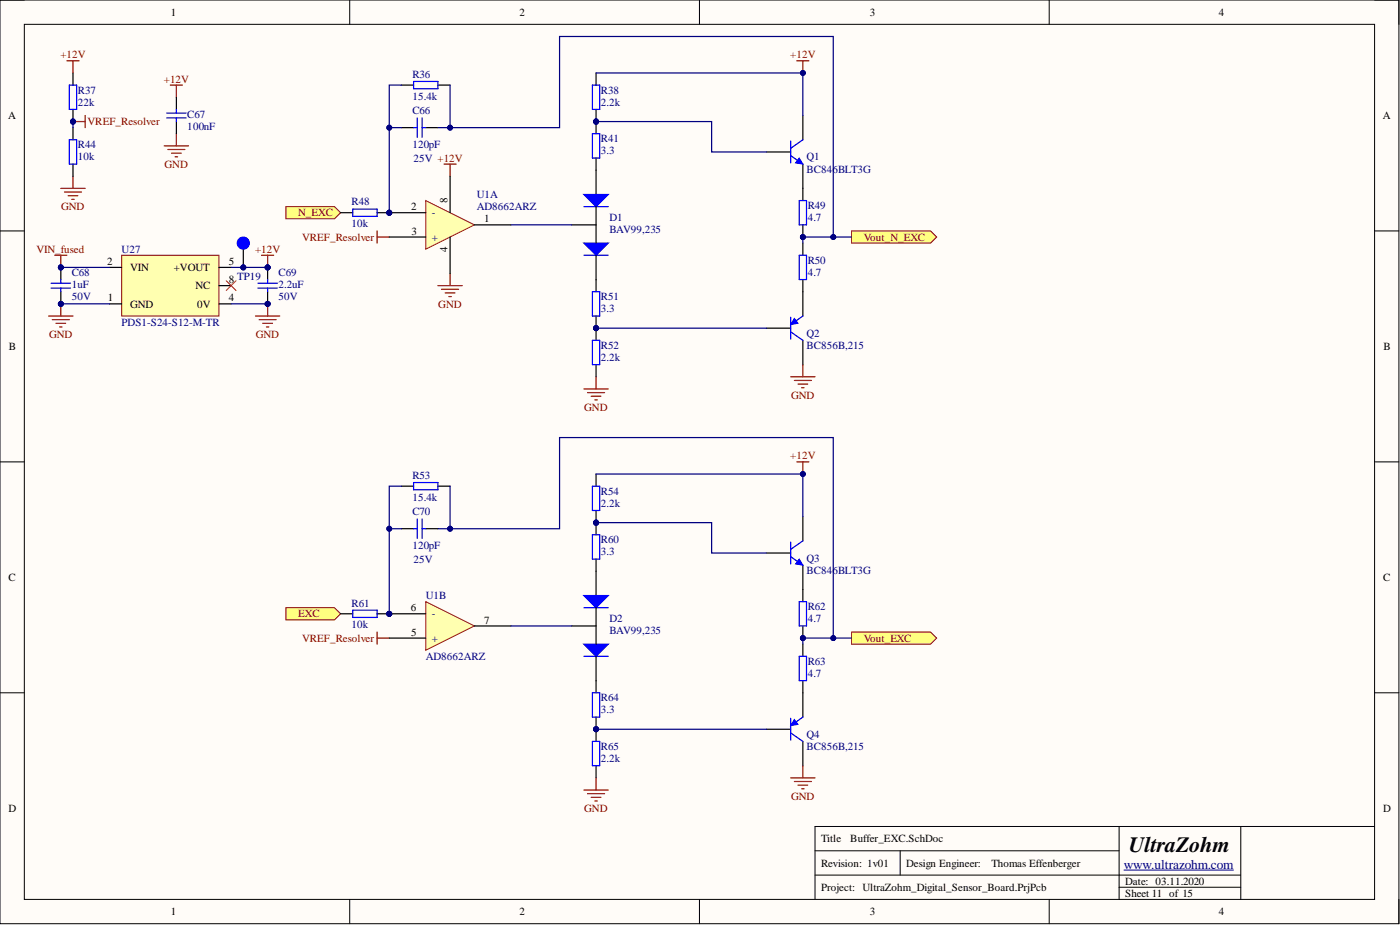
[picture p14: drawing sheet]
<svg xmlns="http://www.w3.org/2000/svg" width="292mm" height="193mm" viewBox="0 0 292 193" stroke-linecap="round" stroke-linejoin="round" font-family="sans-serif">
<defs><g id="words">
<text font-size="4.6" x="235.5" y="177.7">UltraZohm</text>
<text font-size="2.8" fill="#000080" x="234.5" y="181.2">www.ultrazohm.com</text>
<g font-size="2.3">
<text x="35.6" y="3.3">1</text>
<text x="108.4" y="3.3">2</text>
<text x="181.5" y="3.3">3</text>
<text x="254.3" y="3.3">4</text>
<text x="1.7" y="24.9">A</text>
<text x="288.5" y="24.9">A</text>
<text x="85.8" y="43.9">2</text>
<text x="93.4" y="42.3" transform="rotate(-90 93.4 42.3)">8</text>
<text x="101" y="46.4">1</text>
<text x="85.9" y="48.9">3</text>
<text x="93.4" y="52.6" transform="rotate(-90 93.4 52.6)">4</text>
<text x="22.3" y="55.3">2</text>
<text x="27.2" y="56.5">VIN</text>
<text x="36.3" y="56.5">+VOUT</text>
<text x="47.7" y="55.3">5</text>
<text x="47.7" y="59.1">8</text>
<text x="22.5" y="62.9">1</text>
<text x="27.2" y="64.2">GND</text>
<text x="40.8" y="60.3">NC</text>
<text x="41.1" y="64.2">0V</text>
<text x="47.7" y="62.9">4</text>
<text x="1.9" y="73">B</text>
<text x="288.7" y="73">B</text>
<text x="1.8" y="121.2">C</text>
<text x="288.6" y="121.2">C</text>
<text x="85.7" y="127.5">6</text>
<text x="101" y="130.1">7</text>
<text x="85.8" y="132.6">5</text>
<text x="1.8" y="169.4">D</text>
<text x="288.6" y="169.4">D</text>
<text x="171.3" y="175.7">Title</text>
<text x="177.4" y="175.7">Buffer_EXC.SchDoc</text>
<text x="171.3" y="180.8">Revision: 1v01</text>
<text x="171.3" y="185.9">Project: UltraZohm_Digital_Sensor_Board.PrjPcb</text>
<text x="189.1" y="180.8">Design Engineer:</text>
<text x="206.8" y="180.8">Thomas Effenberger</text>
<text x="234.8" y="184.6">Date: 03.11.2020</text>
<text x="35.6" y="190.9">1</text>
<text x="108.4" y="190.9">2</text>
<text x="181.5" y="190.9">3</text>
<text x="234.8" y="187.1">Sheet 11 of 15</text>
<text x="254.3" y="190.9">4</text>
</g>
<g font-size="2.3" fill="#800000">
<text x="12.6" y="12.2">+12V</text>
<text x="34.2" y="17.2">+12V</text>
<text x="164.9" y="12.2">+12V</text>
<text x="18.3" y="26.1">VREF_Resolver</text>
<text x="34.3" y="35">GND</text>
<text x="12.8" y="43.9">GND</text>
<text x="62.2" y="45.1">N_EXC</text>
<text x="7.6" y="52.7">VIN_fused</text>
<text x="53.2" y="52.7">+12V</text>
<text x="63" y="50.2">VREF_Resolver</text>
<text x="180.2" y="50.2">Vout_N_EXC</text>
<text x="91.5" y="64.2">GND</text>
<text x="10.2" y="70.5">GND</text>
<text x="53.4" y="70.5">GND</text>
<text x="165.1" y="83.2">GND</text>
<text x="121.9" y="85.7">GND</text>
<text x="164.9" y="95.8">+12V</text>
<text x="62.2" y="128.8">EXC</text>
<text x="63" y="133.9">VREF_Resolver</text>
<text x="180.2" y="133.9">Vout_EXC</text>
<text x="165.1" y="166.8">GND</text>
<text x="121.9" y="169.4">GND</text>
</g>
<g font-size="2.3" fill="#000080">
<text x="86" y="16.2">R36</text>
<text x="16.2" y="19.5">R37</text>
<text x="16.2" y="22.1">22k</text>
<text x="86" y="20.8">15.4k</text>
<text x="86" y="23.8">C66</text>
<text x="125.4" y="19.5">R38</text>
<text x="125.4" y="22.1">2.2k</text>
<text x="39.1" y="24.6">C67</text>
<text x="39.1" y="27.1">100nF</text>
<text x="125.4" y="29.7">R41</text>
<text x="16.2" y="30.9">R44</text>
<text x="16.2" y="33.5">10k</text>
<text x="86" y="30.9">120pF</text>
<text x="86.3" y="33.7">25V +12V</text>
<text x="125.4" y="32.2">3.3</text>
<text x="168.3" y="33.5">Q1</text>
<text x="99.5" y="41.3">U1A</text>
<text x="168.3" y="36">BC846BLT3G</text>
<text x="73.3" y="42.9">R48</text>
<text x="73.3" y="47.4">10k</text>
<text x="90.1" y="45.1">-</text>
<text x="99.5" y="43.9">AD8662ARZ</text>
<text x="127.2" y="46.2">D1</text>
<text x="168.5" y="43.6">R49</text>
<text x="168.5" y="46.2">4.7</text>
<text x="25.4" y="52.7">U27</text>
<text x="90.1" y="50.2">+</text>
<text x="127.2" y="48.7">BAV99,235</text>
<text x="15" y="57.6">C68</text>
<text x="49.5" y="58.3">TP19</text>
<text x="58.1" y="57.6">C69</text>
<text x="168.5" y="55">R50</text>
<text x="168.5" y="57.6">4.7</text>
<text x="15" y="62.6">50V</text>
<text x="15" y="60.1">1uF</text>
<text x="58.1" y="62.6">50V</text>
<text x="58.1" y="60.1">2.2uF</text>
<text x="125.4" y="62.6">R51</text>
<text x="125.4" y="65.2">3.3</text>
<text x="25.4" y="68">PDS1-S24-S12-M-TR</text>
<text x="168.3" y="70.2">Q2</text>
<text x="125.4" y="72.8">R52</text>
<text x="125.4" y="75.3">2.2k</text>
<text x="168.3" y="72.8">BC856B,215</text>
<text x="86" y="99.9">R53</text>
<text x="86" y="104.5">15.4k</text>
<text x="86" y="107.5">C70</text>
<text x="125.4" y="103.2">R54</text>
<text x="125.4" y="105.7">2.2k</text>
<text x="125.4" y="113.3">R60</text>
<text x="86" y="114.6">120pF</text>
<text x="86.3" y="117.4">25V</text>
<text x="125.4" y="115.9">3.3</text>
<text x="168.3" y="117.1">Q3</text>
<text x="168.3" y="119.7">BC846BLT3G</text>
<text x="88.8" y="125">U1B</text>
<text x="73.3" y="126.5">R61</text>
<text x="73.3" y="131.1">10k</text>
<text x="90.1" y="128.8">-</text>
<text x="127.2" y="129.8">D2</text>
<text x="168.5" y="127.3">R62</text>
<text x="168.5" y="129.8">4.7</text>
<text x="88.8" y="137.7">AD8662ARZ</text>
<text x="90.1" y="133.9">+</text>
<text x="127.2" y="132.4">BAV99,235</text>
<text x="168.5" y="138.7">R63</text>
<text x="168.5" y="141.2">4.7</text>
<text x="125.4" y="146.3">R64</text>
<text x="125.4" y="148.8">3.3</text>
<text x="168.3" y="153.9">Q4</text>
<text x="125.4" y="156.4">R65</text>
<text x="125.4" y="159">2.2k</text>
<text x="168.3" y="156.4">BC856B,215</text>
</g>
</g></defs>
<path d="M0 0h291.9v192.7h-291.9z" fill-rule="evenodd" fill="#fffcf8"/>
<path d="M0 0h291.9v192.7h-291.9z" fill="none" stroke="#000" stroke-width=".21"/>
<path d="M5.1 5.1h281.7v182.5h-281.7z" fill-rule="evenodd" fill="#fffcf8"/>
<g fill="none" stroke="#000" stroke-width=".21">
<path d="M0 0h5.1M5.1 5.1h281.7v182.5h-281.7zM73 0v5.1M145.9 0v5.1M218.9 0v5.1M286.8 0h5.1v5.1M0 48.2h5.1M286.8 48.2h5.1M0 96.4h5.1M286.8 96.4h5.1M0 144.5h5.1M286.8 144.5h5.1"/>
<path d="M170 177.5h63.5M187.8 177.5v5.1M233.5 172.4v15.2M258.9 172.4v15.2M286.8 172.4h-116.8v15.2M73 187.6v5.1M145.9 187.6v5.1M170 182.6h88.9M218.9 187.6v5.1M233.5 185.1h25.4M291.9 187.6v5.1"/>
</g>
<path d="M234.5 181.5h22.9" fill="none" stroke="#000080" stroke-width=".21"/>
<path d="M59.6 43.1h10.2l1.3 1.3-1.3 1.2h-10.2z" fill-rule="evenodd" fill="#ffff80"/>
<path d="M59.6 43.1h10.2l1.3 1.3-1.3 1.2h-10.2z" fill="none" stroke="#800000" stroke-width=".21"/>
<path d="M14 12.7h2.5M15.2 12.7v2.5" fill="none" stroke="#800000" stroke-width=".25"/>
<circle cx="15.2" cy="25.4" r=".51" fill="#000080"/>
<circle cx="15.2" cy="25.4" r=".51" fill="none" stroke="#000080" stroke-width=".21"/>
<path d="M15.2 22.8v2.6" fill="none" stroke="#000" stroke-width=".25"/>
<circle cx="15.2" cy="25.4" r=".51" fill="#000080"/>
<circle cx="15.2" cy="25.4" r=".51" fill="none" stroke="#000080" stroke-width=".21"/>
<path d="M15.2 15.2v2.6" fill="none" stroke="#000" stroke-width=".25"/>
<path d="M14.5 17.8h1.5v5h-1.5z" fill="none" stroke="#00f" stroke-width=".25"/>
<path d="M12.7 39.3h5.1M15.2 36.8v2.5M15.2 25.4h2.6M17.8 24.1v2.5M13.5 40.1h3.5M14.2 40.8h2M15 41.6h.5" fill="none" stroke="#800000" stroke-width=".25"/>
<circle cx="15.2" cy="25.4" r=".51" fill="#000080"/>
<circle cx="15.2" cy="25.4" r=".51" fill="none" stroke="#000080" stroke-width=".21"/>
<path d="M78.7 48.2v2.5M78.7 49.4h2.5" fill="none" stroke="#800000" stroke-width=".25"/>
<path d="M83.8 17.8h2.5M91.4 17.8h2.5M124.4 35.5v5.1M119.3 46.9h5.1" fill="none" stroke="#000" stroke-width=".25"/>
<path d="M86.3 17h5.1v1.5h-5.1z" fill="none" stroke="#00f" stroke-width=".25"/>
<path d="M121.8 40.6h5.1l-2.5 2.5z" fill="#00f"/>
<path d="M121.8 40.6h5.1l-2.5 2.5zM121.8 43.1h5.1" fill="none" stroke="#00f" stroke-width=".25"/>
<path d="M121.8 50.7h5.1l-2.5 2.6z" fill="#00f"/>
<path d="M121.8 50.7h5.1l-2.5 2.6zM121.8 53.3h5.1" fill="none" stroke="#00f" stroke-width=".25"/>
<path d="M124.4 43.1v7.6M124.4 53.3v5" fill="none" stroke="#000" stroke-width=".25"/>
<circle cx="124.4" cy="25.4" r=".51" fill="#000080"/>
<circle cx="124.4" cy="25.4" r=".51" fill="none" stroke="#000080" stroke-width=".21"/>
<path d="M124.4 25.4v2.5M124.4 33v2.5" fill="none" stroke="#000" stroke-width=".25"/>
<circle cx="124.4" cy="25.4" r=".51" fill="#000080"/>
<circle cx="124.4" cy="25.4" r=".51" fill="none" stroke="#000080" stroke-width=".21"/>
<path d="M123.6 27.9h1.5v5.1h-1.5z" fill="none" stroke="#00f" stroke-width=".25"/>
<circle cx="124.4" cy="25.4" r=".51" fill="#000080"/>
<circle cx="124.4" cy="25.4" r=".51" fill="none" stroke="#000080" stroke-width=".21"/>
<path d="M124.4 22.8v2.6" fill="none" stroke="#000" stroke-width=".25"/>
<circle cx="124.4" cy="25.4" r=".51" fill="#000080"/>
<circle cx="124.4" cy="25.4" r=".51" fill="none" stroke="#000080" stroke-width=".21"/>
<path d="M124.4 15.2v2.6" fill="none" stroke="#000" stroke-width=".25"/>
<path d="M123.6 17.8h1.5v5h-1.5z" fill="none" stroke="#00f" stroke-width=".25"/>
<path d="M166.2 12.7h2.6M167.5 12.7v2.5" fill="none" stroke="#800000" stroke-width=".25"/>
<circle cx="167.5" cy="15.2" r=".51" fill="#000080"/>
<circle cx="167.5" cy="15.2" r=".51" fill="none" stroke="#000080" stroke-width=".21"/>
<circle cx="124.4" cy="68.5" r=".51" fill="#000080"/>
<circle cx="124.4" cy="68.5" r=".51" fill="none" stroke="#000080" stroke-width=".21"/>
<path d="M124.4 58.3v2.6M124.4 65.9v2.6" fill="none" stroke="#000" stroke-width=".25"/>
<circle cx="124.4" cy="68.5" r=".51" fill="#000080"/>
<circle cx="124.4" cy="68.5" r=".51" fill="none" stroke="#000080" stroke-width=".21"/>
<path d="M123.6 60.9h1.5v5h-1.5z" fill="none" stroke="#00f" stroke-width=".25"/>
<circle cx="124.4" cy="68.5" r=".51" fill="#000080"/>
<circle cx="124.4" cy="68.5" r=".51" fill="none" stroke="#000080" stroke-width=".21"/>
<path d="M124.4 68.5v2.5" fill="none" stroke="#000" stroke-width=".25"/>
<circle cx="124.4" cy="68.5" r=".51" fill="#000080"/>
<circle cx="124.4" cy="68.5" r=".51" fill="none" stroke="#000080" stroke-width=".21"/>
<path d="M124.4 76.1v2.5M159.9 68.5h5.1M167.5 60.9v5M167.5 71v5.1" fill="none" stroke="#000" stroke-width=".25"/>
<path d="M123.6 71h1.5v5.1h-1.5zM165 66.2v4.5M165 69.2l2.5 1.8M167.5 65.9l-1.8 1.3" fill="none" stroke="#00f" stroke-width=".25"/>
<path d="M124.4 78.6v2.5M121.8 81.1h5.1M122.6 81.9h3.5M123.3 82.7h2.1M124.1 83.4h.5" fill="none" stroke="#800000" stroke-width=".25"/>
<path d="M165.7 66.4l.8 1-1.5 .3z" fill="#00f"/>
<path d="M165.7 66.4l.8 1-1.5 .3z" fill="none" stroke="#00f" stroke-width=".21"/>
<path d="M159.9 31.7h5.1M167.5 24.1v5.1M167.5 34.2v5.1" fill="none" stroke="#000" stroke-width=".25"/>
<path d="M165 32.5l2.5 1.7M165 29.4v4.6M167.5 29.2l-2.5 1.7" fill="none" stroke="#00f" stroke-width=".25"/>
<path d="M166.7 33l.8 1.2-1.5-.2z" fill="#00f"/>
<path d="M166.7 33l.8 1.2-1.5-.2z" fill="none" stroke="#00f" stroke-width=".21"/>
<circle cx="167.5" cy="49.4" r=".51" fill="#000080"/>
<circle cx="167.5" cy="49.4" r=".51" fill="none" stroke="#000080" stroke-width=".21"/>
<path d="M167.5 39.3v2.5M167.5 46.9v2.5" fill="none" stroke="#000" stroke-width=".25"/>
<circle cx="167.5" cy="49.4" r=".51" fill="#000080"/>
<circle cx="167.5" cy="49.4" r=".51" fill="none" stroke="#000080" stroke-width=".21"/>
<path d="M166.7 41.8h1.6v5.1h-1.6zM166.7 53.3h1.6v5h-1.6z" fill="none" stroke="#00f" stroke-width=".25"/>
<path d="M167.5 50.7v2.6M167.5 58.3v2.6" fill="none" stroke="#000" stroke-width=".25"/>
<path d="M165 78.6h5M165.7 79.4h3.6M167.5 76.1v2.5M166.5 80.1h2M167.3 80.9h.5" fill="none" stroke="#800000" stroke-width=".25"/>
<path d="M177.7 48.2h16.5l1.2 1.2-1.2 1.3h-16.5z" fill-rule="evenodd" fill="#ffff80"/>
<path d="M177.7 48.2h16.5l1.2 1.2-1.2 1.3h-16.5z" fill="none" stroke="#800000" stroke-width=".21"/>
<path d="M35.5 17.8h2.6M36.8 17.8v2.5M34.3 30.4h5M35 31.2h3.6M35.8 32h2M36.5 32.7h.6M36.8 27.9v2.5" fill="none" stroke="#800000" stroke-width=".25"/>
<path d="M59.6 126.8h10.2l1.3 1.2-1.3 1.3h-10.2z" fill-rule="evenodd" fill="#ffff80"/>
<path d="M59.6 126.8h10.2l1.3 1.2-1.3 1.3h-10.2z" fill="none" stroke="#800000" stroke-width=".21"/>
<path d="M78.7 131.9v2.5M78.7 133.1h2.5" fill="none" stroke="#800000" stroke-width=".25"/>
<path d="M83.8 101.4h2.5M91.4 101.4h2.5M124.4 119.2v5M119.3 130.6h5.1" fill="none" stroke="#000" stroke-width=".25"/>
<path d="M86.3 100.7h5.1v1.5h-5.1z" fill="none" stroke="#00f" stroke-width=".25"/>
<path d="M121.8 124.2h5.1l-2.5 2.6z" fill="#00f"/>
<path d="M121.8 124.2h5.1l-2.5 2.6zM121.8 126.8h5.1" fill="none" stroke="#00f" stroke-width=".25"/>
<path d="M121.8 134.4h5.1l-2.5 2.5z" fill="#00f"/>
<path d="M121.8 134.4h5.1l-2.5 2.5zM121.8 136.9h5.1" fill="none" stroke="#00f" stroke-width=".25"/>
<path d="M124.4 126.8v7.6M124.4 136.9v5.1" fill="none" stroke="#000" stroke-width=".25"/>
<circle cx="124.4" cy="109" r=".51" fill="#000080"/>
<circle cx="124.4" cy="109" r=".51" fill="none" stroke="#000080" stroke-width=".21"/>
<path d="M124.4 109v2.6M124.4 116.6v2.6" fill="none" stroke="#000" stroke-width=".25"/>
<circle cx="124.4" cy="109" r=".51" fill="#000080"/>
<circle cx="124.4" cy="109" r=".51" fill="none" stroke="#000080" stroke-width=".21"/>
<path d="M123.6 111.6h1.5v5h-1.5z" fill="none" stroke="#00f" stroke-width=".25"/>
<circle cx="124.4" cy="109" r=".51" fill="#000080"/>
<circle cx="124.4" cy="109" r=".51" fill="none" stroke="#000080" stroke-width=".21"/>
<path d="M124.4 106.5v2.5" fill="none" stroke="#000" stroke-width=".25"/>
<circle cx="124.4" cy="109" r=".51" fill="#000080"/>
<circle cx="124.4" cy="109" r=".51" fill="none" stroke="#000080" stroke-width=".21"/>
<path d="M124.4 98.9v2.5" fill="none" stroke="#000" stroke-width=".25"/>
<path d="M123.6 101.4h1.5v5.1h-1.5z" fill="none" stroke="#00f" stroke-width=".25"/>
<path d="M166.2 96.4h2.6M167.5 96.4v2.5" fill="none" stroke="#800000" stroke-width=".25"/>
<circle cx="167.5" cy="98.9" r=".51" fill="#000080"/>
<circle cx="167.5" cy="98.9" r=".51" fill="none" stroke="#000080" stroke-width=".21"/>
<circle cx="124.4" cy="152.1" r=".51" fill="#000080"/>
<circle cx="124.4" cy="152.1" r=".51" fill="none" stroke="#000080" stroke-width=".21"/>
<path d="M124.4 142v2.5M124.4 149.6v2.5" fill="none" stroke="#000" stroke-width=".25"/>
<circle cx="124.4" cy="152.1" r=".51" fill="#000080"/>
<circle cx="124.4" cy="152.1" r=".51" fill="none" stroke="#000080" stroke-width=".21"/>
<path d="M123.6 144.5h1.5v5.1h-1.5z" fill="none" stroke="#00f" stroke-width=".25"/>
<circle cx="124.4" cy="152.1" r=".51" fill="#000080"/>
<circle cx="124.4" cy="152.1" r=".51" fill="none" stroke="#000080" stroke-width=".21"/>
<path d="M124.4 152.1v2.6" fill="none" stroke="#000" stroke-width=".25"/>
<circle cx="124.4" cy="152.1" r=".51" fill="#000080"/>
<circle cx="124.4" cy="152.1" r=".51" fill="none" stroke="#000080" stroke-width=".21"/>
<path d="M124.4 159.7v2.6M159.9 152.1h5.1M167.5 144.5v5.1M167.5 154.7v5" fill="none" stroke="#000" stroke-width=".25"/>
<path d="M123.6 154.7h1.5v5h-1.5zM165 149.9v4.5M165 152.9l2.5 1.8M167.5 149.6l-1.8 1.3" fill="none" stroke="#00f" stroke-width=".25"/>
<path d="M121.8 164.8h5.1M122.6 165.6h3.5M123.3 166.3h2.1M124.1 167.1h.5M124.4 162.3v2.5" fill="none" stroke="#800000" stroke-width=".25"/>
<path d="M165.7 150.1l.8 1-1.5 .3z" fill="#00f"/>
<path d="M165.7 150.1l.8 1-1.5 .3z" fill="none" stroke="#00f" stroke-width=".21"/>
<path d="M159.9 115.4h5.1M167.5 107.8v5M167.5 117.9v5.1" fill="none" stroke="#000" stroke-width=".25"/>
<path d="M165 116.1l2.5 1.8M165 113.1v4.6M167.5 112.8l-2.5 1.8" fill="none" stroke="#00f" stroke-width=".25"/>
<path d="M166.7 116.6l.8 1.3-1.5-.2z" fill="#00f"/>
<path d="M166.7 116.6l.8 1.3-1.5-.2z" fill="none" stroke="#00f" stroke-width=".21"/>
<circle cx="167.5" cy="133.1" r=".51" fill="#000080"/>
<circle cx="167.5" cy="133.1" r=".51" fill="none" stroke="#000080" stroke-width=".21"/>
<path d="M167.5 123v2.5M167.5 130.6v2.5" fill="none" stroke="#000" stroke-width=".25"/>
<circle cx="167.5" cy="133.1" r=".51" fill="#000080"/>
<circle cx="167.5" cy="133.1" r=".51" fill="none" stroke="#000080" stroke-width=".21"/>
<path d="M166.7 125.5h1.6v5.1h-1.6zM166.7 136.9h1.6v5.1h-1.6z" fill="none" stroke="#00f" stroke-width=".25"/>
<path d="M167.5 134.4v2.5M167.5 142v2.5" fill="none" stroke="#000" stroke-width=".25"/>
<path d="M167.5 159.7v2.6M165 162.3h5M165.7 163h3.6M166.5 163.8h2M167.3 164.6h.5" fill="none" stroke="#800000" stroke-width=".25"/>
<path d="M177.7 131.9h16.5l1.2 1.2-1.2 1.3h-16.5z" fill-rule="evenodd" fill="#ffff80"/>
<path d="M177.7 131.9h16.5l1.2 1.2-1.2 1.3h-16.5z" fill="none" stroke="#800000" stroke-width=".21"/>
<path d="M92.6 34.2h2.6M93.9 34.2v2.6M91.4 59.6h5M93.9 57.1v2.5M92.1 60.3h3.6M92.9 61.1h2M93.7 61.9h.5" fill="none" stroke="#800000" stroke-width=".25"/>
<path d="M25.4 53.3h20.3v12.6h-20.3z" fill-rule="evenodd" fill="#ffffb0"/>
<path d="M25.4 53.3h20.3v12.6h-20.3z" fill="none" stroke="#800000" stroke-width=".21"/>
<path d="M22.8 55.8h2.6M45.7 55.8h2.5M45.7 59.6h2.5M22.8 63.4h2.6M45.7 63.4h2.5" fill="none" stroke="#000" stroke-width=".25"/>
<path d="M47.2 58.6l2 2M49.2 58.6l-2 2" fill="none" stroke="#f00" stroke-width=".21"/>
<circle cx="12.7" cy="55.8" r=".51" fill="#000080"/>
<circle cx="12.7" cy="55.8" r=".51" fill="none" stroke="#000080" stroke-width=".21"/>
<circle cx="12.7" cy="63.4" r=".51" fill="#000080"/>
<circle cx="12.7" cy="63.4" r=".51" fill="none" stroke="#000080" stroke-width=".21"/>
<path d="M12.7 55.8v2.5" fill="none" stroke="#000" stroke-width=".25"/>
<circle cx="12.7" cy="55.8" r=".51" fill="#000080"/>
<circle cx="12.7" cy="55.8" r=".51" fill="none" stroke="#000080" stroke-width=".21"/>
<path d="M12.7 60.9v2.5" fill="none" stroke="#000" stroke-width=".25"/>
<circle cx="12.7" cy="63.4" r=".51" fill="#000080"/>
<circle cx="12.7" cy="63.4" r=".51" fill="none" stroke="#000080" stroke-width=".21"/>
<path d="M10.7 59.1h4M12.7 58.3v.8M10.7 60.1h4M12.7 60.1v.8" fill="none" stroke="#00f" stroke-width=".25"/>
<circle cx="55.8" cy="55.8" r=".51" fill="#000080"/>
<circle cx="55.8" cy="55.8" r=".51" fill="none" stroke="#000080" stroke-width=".21"/>
<circle cx="55.8" cy="63.4" r=".51" fill="#000080"/>
<circle cx="55.8" cy="63.4" r=".51" fill="none" stroke="#000080" stroke-width=".21"/>
<path d="M55.8 55.8v2.5" fill="none" stroke="#000" stroke-width=".25"/>
<circle cx="55.8" cy="55.8" r=".51" fill="#000080"/>
<circle cx="55.8" cy="55.8" r=".51" fill="none" stroke="#000080" stroke-width=".21"/>
<path d="M55.8 60.9v2.5" fill="none" stroke="#000" stroke-width=".25"/>
<circle cx="55.8" cy="63.4" r=".51" fill="#000080"/>
<circle cx="55.8" cy="63.4" r=".51" fill="none" stroke="#000080" stroke-width=".21"/>
<path d="M53.8 59.1h4.1M55.8 58.3v.8M53.8 60.1h4.1M55.8 60.1v.8" fill="none" stroke="#00f" stroke-width=".25"/>
<path d="M54.6 53.3h2.5M55.8 53.3v2.5" fill="none" stroke="#800000" stroke-width=".25"/>
<circle cx="55.8" cy="55.8" r=".51" fill="#000080"/>
<circle cx="55.8" cy="55.8" r=".51" fill="none" stroke="#000080" stroke-width=".21"/>
<path d="M11.4 53.3h2.6M12.7 53.3v2.5" fill="none" stroke="#800000" stroke-width=".25"/>
<circle cx="12.7" cy="55.8" r=".51" fill="#000080"/>
<circle cx="12.7" cy="55.8" r=".51" fill="none" stroke="#000080" stroke-width=".21"/>
<circle cx="81.2" cy="44.4" r=".51" fill="#000080"/>
<circle cx="81.2" cy="44.4" r=".51" fill="none" stroke="#000080" stroke-width=".21"/>
<path d="M88.8 41.8l10.2 5.1-10.2 5.1z" fill="#ffffb0"/>
<path d="M88.8 41.8l10.2 5.1-10.2 5.1z" fill="none" stroke="#bf0000" stroke-width=".21"/>
<path d="M81.2 44.4h7.6" fill="none" stroke="#000" stroke-width=".25"/>
<circle cx="81.2" cy="44.4" r=".51" fill="#000080"/>
<circle cx="81.2" cy="44.4" r=".51" fill="none" stroke="#000080" stroke-width=".21"/>
<path d="M93.9 36.8v7.6M81.2 49.4h7.6M93.9 49.4v7.7M99 46.9h7.6" fill="none" stroke="#000" stroke-width=".25"/>
<circle cx="81.2" cy="128" r=".51" fill="#000080"/>
<circle cx="81.2" cy="128" r=".51" fill="none" stroke="#000080" stroke-width=".21"/>
<path d="M88.8 125.5l10.2 5.1-10.2 5.1z" fill="#ffffb0"/>
<path d="M88.8 125.5l10.2 5.1-10.2 5.1z" fill="none" stroke="#bf0000" stroke-width=".21"/>
<path d="M81.2 128h7.6" fill="none" stroke="#000" stroke-width=".25"/>
<circle cx="81.2" cy="128" r=".51" fill="#000080"/>
<circle cx="81.2" cy="128" r=".51" fill="none" stroke="#000080" stroke-width=".21"/>
<path d="M81.2 133.1h7.6M99 130.6h7.6" fill="none" stroke="#000" stroke-width=".25"/>
<path d="M10.2 65.9h5M10.9 66.7h3.6M11.7 67.4h2M12.4 68.2h.5M12.7 63.4v2.5" fill="none" stroke="#800000" stroke-width=".25"/>
<circle cx="12.7" cy="63.4" r=".51" fill="#000080"/>
<circle cx="12.7" cy="63.4" r=".51" fill="none" stroke="#000080" stroke-width=".21"/>
<path d="M53.3 65.9h5.1M54.1 66.7h3.5M54.8 67.4h2.1M55.6 68.2h.5M55.8 63.4v2.5" fill="none" stroke="#800000" stroke-width=".25"/>
<circle cx="55.8" cy="63.4" r=".51" fill="#000080"/>
<circle cx="55.8" cy="63.4" r=".51" fill="none" stroke="#000080" stroke-width=".21"/>
<circle cx="50.8" cy="55.8" r=".51" fill="#000080"/>
<circle cx="50.8" cy="55.8" r=".51" fill="none" stroke="#000080" stroke-width=".21"/>
<path d="M50.8 50.7v5.1" fill="none" stroke="#000" stroke-width=".25"/>
<circle cx="50.8" cy="55.8" r=".51" fill="#000080"/>
<circle cx="50.8" cy="55.8" r=".51" fill="none" stroke="#000080" stroke-width=".21"/>
<circle cx="50.8" cy="50.7" r="1.27" fill="#00f"/>
<circle cx="50.8" cy="50.7" r="1.27" fill="none" stroke="#00f" stroke-width=".21"/>
<path d="M15.2 26.6v2.6M15.2 34.2v2.6M36.8 20.3v2.5M36.8 25.4v2.5" fill="none" stroke="#000" stroke-width=".25"/>
<path d="M14.5 29.2h1.5v5h-1.5zM34.8 24.6h4M34.8 23.6h4M36.8 22.8v.8M36.8 24.6v.8" fill="none" stroke="#00f" stroke-width=".25"/>
<circle cx="81.2" cy="44.4" r=".51" fill="#000080"/>
<circle cx="81.2" cy="44.4" r=".51" fill="none" stroke="#000080" stroke-width=".21"/>
<path d="M78.7 44.4h2.5" fill="none" stroke="#000" stroke-width=".25"/>
<circle cx="81.2" cy="44.4" r=".51" fill="#000080"/>
<circle cx="81.2" cy="44.4" r=".51" fill="none" stroke="#000080" stroke-width=".21"/>
<path d="M71.1 44.4h2.5" fill="none" stroke="#000" stroke-width=".25"/>
<path d="M73.6 43.6h5.1v1.5h-5.1z" fill="none" stroke="#00f" stroke-width=".25"/>
<circle cx="81.2" cy="128" r=".51" fill="#000080"/>
<circle cx="81.2" cy="128" r=".51" fill="none" stroke="#000080" stroke-width=".21"/>
<path d="M78.7 128h2.5" fill="none" stroke="#000" stroke-width=".25"/>
<circle cx="81.2" cy="128" r=".51" fill="#000080"/>
<circle cx="81.2" cy="128" r=".51" fill="none" stroke="#000080" stroke-width=".21"/>
<path d="M83.8 26.6h2.5M88.8 26.6h2.6M83.8 110.3h2.5M88.8 110.3h2.6M71.1 128h2.5" fill="none" stroke="#000" stroke-width=".25"/>
<path d="M86.3 26.6h.8M87.1 24.6v4.1M88.1 24.6v4.1M88.1 26.6h.7M86.3 110.3h.8M87.1 108.3v4M88.1 108.3v4M88.1 110.3h.7M73.6 127.3h5.1v1.5h-5.1z" fill="none" stroke="#00f" stroke-width=".25"/>
<path d="M81.2 110.3v17.7" fill="none" stroke="#000080" stroke-width=".25"/>
<circle cx="81.2" cy="110.3" r=".51" fill="#000080"/>
<circle cx="81.2" cy="110.3" r=".51" fill="none" stroke="#000080" stroke-width=".21"/>
<circle cx="81.2" cy="128" r=".51" fill="#000080"/>
<circle cx="81.2" cy="128" r=".51" fill="none" stroke="#000080" stroke-width=".21"/>
<path d="M12.7 63.4h10.1" fill="none" stroke="#000080" stroke-width=".25"/>
<circle cx="12.7" cy="63.4" r=".51" fill="#000080"/>
<circle cx="12.7" cy="63.4" r=".51" fill="none" stroke="#000080" stroke-width=".21"/>
<path d="M12.7 55.8h10.1" fill="none" stroke="#000080" stroke-width=".25"/>
<circle cx="12.7" cy="55.8" r=".51" fill="#000080"/>
<circle cx="12.7" cy="55.8" r=".51" fill="none" stroke="#000080" stroke-width=".21"/>
<path d="M48.2 63.4h7.6" fill="none" stroke="#000080" stroke-width=".25"/>
<circle cx="55.8" cy="63.4" r=".51" fill="#000080"/>
<circle cx="55.8" cy="63.4" r=".51" fill="none" stroke="#000080" stroke-width=".21"/>
<path d="M48.2 55.8h7.6" fill="none" stroke="#000080" stroke-width=".25"/>
<circle cx="55.8" cy="55.8" r=".51" fill="#000080"/>
<circle cx="55.8" cy="55.8" r=".51" fill="none" stroke="#000080" stroke-width=".21"/>
<circle cx="50.8" cy="55.8" r=".51" fill="#000080"/>
<circle cx="50.8" cy="55.8" r=".51" fill="none" stroke="#000080" stroke-width=".21"/>
<path d="M83.8 101.4h-2.6v8.9h2.6" fill="none" stroke="#000080" stroke-width=".25"/>
<circle cx="81.2" cy="110.3" r=".51" fill="#000080"/>
<circle cx="81.2" cy="110.3" r=".51" fill="none" stroke="#000080" stroke-width=".21"/>
<path d="M83.8 17.8h-2.6v8.8h2.6" fill="none" stroke="#000080" stroke-width=".25"/>
<circle cx="81.2" cy="26.6" r=".51" fill="#000080"/>
<circle cx="81.2" cy="26.6" r=".51" fill="none" stroke="#000080" stroke-width=".21"/>
<path d="M91.4 110.3h2.5" fill="none" stroke="#000080" stroke-width=".25"/>
<circle cx="93.9" cy="110.3" r=".51" fill="#000080"/>
<circle cx="93.9" cy="110.3" r=".51" fill="none" stroke="#000080" stroke-width=".21"/>
<path d="M91.4 26.6h2.5" fill="none" stroke="#000080" stroke-width=".25"/>
<circle cx="93.9" cy="26.6" r=".51" fill="#000080"/>
<circle cx="93.9" cy="26.6" r=".51" fill="none" stroke="#000080" stroke-width=".21"/>
<path d="M93.9 101.4v8.9h22.8v-19h57.2v41.8h-6.4v1.3" fill="none" stroke="#000080" stroke-width=".25"/>
<circle cx="93.9" cy="110.3" r=".51" fill="#000080"/>
<circle cx="93.9" cy="110.3" r=".51" fill="none" stroke="#000080" stroke-width=".21"/>
<circle cx="173.9" cy="133.1" r=".51" fill="#000080"/>
<circle cx="173.9" cy="133.1" r=".51" fill="none" stroke="#000080" stroke-width=".21"/>
<circle cx="167.5" cy="133.1" r=".51" fill="#000080"/>
<circle cx="167.5" cy="133.1" r=".51" fill="none" stroke="#000080" stroke-width=".21"/>
<path d="M93.9 17.8v8.8h22.8v-19h57.2v41.8h-6.4v1.3" fill="none" stroke="#000080" stroke-width=".25"/>
<circle cx="93.9" cy="26.6" r=".51" fill="#000080"/>
<circle cx="93.9" cy="26.6" r=".51" fill="none" stroke="#000080" stroke-width=".21"/>
<circle cx="173.9" cy="49.4" r=".51" fill="#000080"/>
<circle cx="173.9" cy="49.4" r=".51" fill="none" stroke="#000080" stroke-width=".21"/>
<circle cx="167.5" cy="49.4" r=".51" fill="#000080"/>
<circle cx="167.5" cy="49.4" r=".51" fill="none" stroke="#000080" stroke-width=".21"/>
<path d="M106.6 46.9h12.7M106.6 130.6h12.7M124.4 152.1h35.5" fill="none" stroke="#000080" stroke-width=".25"/>
<circle cx="124.4" cy="152.1" r=".51" fill="#000080"/>
<circle cx="124.4" cy="152.1" r=".51" fill="none" stroke="#000080" stroke-width=".21"/>
<path d="M124.4 109h24.1v6.4h11.4" fill="none" stroke="#000080" stroke-width=".25"/>
<circle cx="124.4" cy="109" r=".51" fill="#000080"/>
<circle cx="124.4" cy="109" r=".51" fill="none" stroke="#000080" stroke-width=".21"/>
<path d="M124.4 98.9h43.1v8.9" fill="none" stroke="#000080" stroke-width=".25"/>
<circle cx="167.5" cy="98.9" r=".51" fill="#000080"/>
<circle cx="167.5" cy="98.9" r=".51" fill="none" stroke="#000080" stroke-width=".21"/>
<path d="M124.4 68.5h35.5" fill="none" stroke="#000080" stroke-width=".25"/>
<circle cx="124.4" cy="68.5" r=".51" fill="#000080"/>
<circle cx="124.4" cy="68.5" r=".51" fill="none" stroke="#000080" stroke-width=".21"/>
<path d="M124.4 25.4h24.1v6.3h11.4" fill="none" stroke="#000080" stroke-width=".25"/>
<circle cx="124.4" cy="25.4" r=".51" fill="#000080"/>
<circle cx="124.4" cy="25.4" r=".51" fill="none" stroke="#000080" stroke-width=".21"/>
<path d="M124.4 15.2h43.1v8.9" fill="none" stroke="#000080" stroke-width=".25"/>
<circle cx="167.5" cy="15.2" r=".51" fill="#000080"/>
<circle cx="167.5" cy="15.2" r=".51" fill="none" stroke="#000080" stroke-width=".21"/>
<path d="M173.9 133.1h3.8" fill="none" stroke="#000080" stroke-width=".25"/>
<circle cx="173.9" cy="133.1" r=".51" fill="#000080"/>
<circle cx="173.9" cy="133.1" r=".51" fill="none" stroke="#000080" stroke-width=".21"/>
<path d="M173.9 49.4h3.8" fill="none" stroke="#000080" stroke-width=".25"/>
<circle cx="173.9" cy="49.4" r=".51" fill="#000080"/>
<circle cx="173.9" cy="49.4" r=".51" fill="none" stroke="#000080" stroke-width=".21"/>
<path d="M15.2 25.4v1.2" fill="none" stroke="#000080" stroke-width=".25"/>
<circle cx="15.2" cy="25.4" r=".51" fill="#000080"/>
<circle cx="15.2" cy="25.4" r=".51" fill="none" stroke="#000080" stroke-width=".21"/>
<path d="M81.2 26.6v17.8" fill="none" stroke="#000080" stroke-width=".25"/>
<circle cx="81.2" cy="26.6" r=".51" fill="#000080"/>
<circle cx="81.2" cy="26.6" r=".51" fill="none" stroke="#000080" stroke-width=".21"/>
<circle cx="81.2" cy="44.4" r=".51" fill="#000080"/>
<circle cx="81.2" cy="44.4" r=".51" fill="none" stroke="#000080" stroke-width=".21"/>
<use href="#words"/>
</svg>
